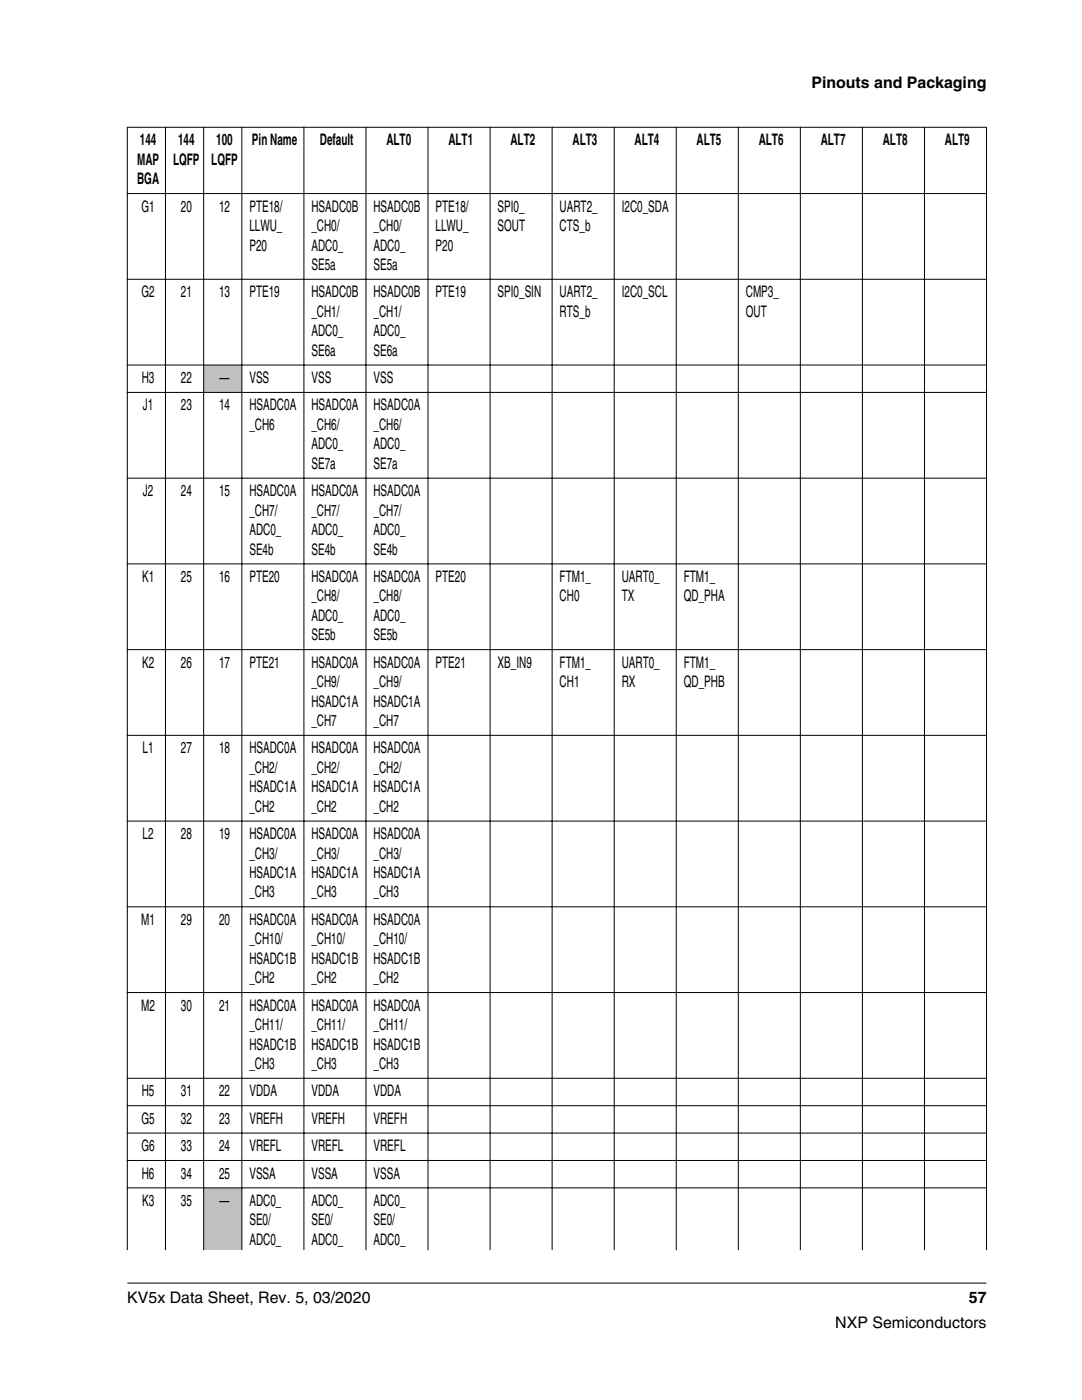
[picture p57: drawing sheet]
<svg xmlns="http://www.w3.org/2000/svg" width="216mm" height="279mm" viewBox="0 0 216 279" stroke-linecap="round" stroke-linejoin="round" font-family="sans-serif">
<defs><g id="words">
<g font-size="3.2">
<text x="161.9" y="17.5">Pinouts and Packaging</text>
<text x="27.9" y="29">144</text>
<text x="35.5" y="29">144</text>
<text x="43.1" y="29">100</text>
<text x="50.3" y="29">Pin Name</text>
<text x="63.8" y="29">Default</text>
<text x="77.1" y="29">ALT0</text>
<text x="89.5" y="29">ALT1</text>
<text x="101.9" y="29">ALT2</text>
<text x="114.2" y="29">ALT3</text>
<text x="126.6" y="29">ALT4</text>
<text x="139" y="29">ALT5</text>
<text x="151.4" y="29">ALT6</text>
<text x="163.8" y="29">ALT7</text>
<text x="176.1" y="29">ALT8</text>
<text x="188.5" y="29">ALT9</text>
<text x="27.4" y="32.9">MAP</text>
<text x="34.5" y="32.9">LQFP</text>
<text x="42.2" y="32.9">LQFP</text>
<text x="27.4" y="36.8">BGA</text>
<text x="28.2" y="42.2">G1</text>
<text x="36.1" y="42.2">20</text>
<text x="43.7" y="42.2">12</text>
<text x="49.8" y="42.2">PTE18/</text>
<text x="49.8" y="46.1">LLWU_</text>
<text x="62.1" y="42.2">HSADC0B</text>
<text x="62.1" y="46.1">_CH0/</text>
<text x="74.5" y="42.2">HSADC0B</text>
<text x="74.5" y="46.1">_CH0/</text>
<text x="86.9" y="42.2">PTE18/</text>
<text x="86.9" y="46.1">LLWU_</text>
<text x="99.3" y="42.2">SPI0_</text>
<text x="99.3" y="46.1">SOUT</text>
<text x="111.7" y="42.2">UART2_</text>
<text x="111.7" y="46.1">CTS_b</text>
<text x="124.1" y="42.2">I2C0_SDA</text>
<text x="49.8" y="50">P20</text>
<text x="62.1" y="50">ADC0_</text>
<text x="62.1" y="53.9">SE5a</text>
<text x="74.5" y="50">ADC0_</text>
<text x="74.5" y="53.9">SE5a</text>
<text x="86.9" y="50">P20</text>
<text x="28.2" y="59.3">G2</text>
<text x="36.1" y="59.3">21</text>
<text x="43.7" y="59.3">13</text>
<text x="49.8" y="59.3">PTE19</text>
<text x="62.1" y="59.3">HSADC0B</text>
<text x="74.5" y="59.3">HSADC0B</text>
<text x="86.9" y="59.3">PTE19</text>
<text x="99.3" y="59.3">SPI0_SIN</text>
<text x="111.7" y="59.3">UART2_</text>
<text x="124.1" y="59.3">I2C0_SCL</text>
<text x="148.8" y="59.3">CMP3_</text>
<text x="62.1" y="63.2">_CH1/</text>
<text x="74.5" y="63.2">_CH1/</text>
<text x="111.7" y="63.2">RTS_b</text>
<text x="148.8" y="63.2">OUT</text>
<text x="62.1" y="67.1">ADC0_</text>
<text x="62.1" y="71">SE6a</text>
<text x="74.5" y="67.1">ADC0_</text>
<text x="74.5" y="71">SE6a</text>
<text x="28.3" y="76.5">H3</text>
<text x="36.1" y="76.5">22</text>
<text x="43.8" y="76.5">—</text>
<text x="49.8" y="76.5">VSS</text>
<text x="62.1" y="76.5">VSS</text>
<text x="74.5" y="76.5">VSS</text>
<text x="28.5" y="81.9">J1</text>
<text x="36.1" y="81.9">23</text>
<text x="43.7" y="81.9">14</text>
<text x="49.8" y="81.9">HSADC0A</text>
<text x="62.1" y="81.9">HSADC0A</text>
<text x="74.5" y="81.9">HSADC0A</text>
<text x="49.8" y="85.8">_CH6</text>
<text x="62.1" y="85.8">_CH6/</text>
<text x="62.1" y="89.7">ADC0_</text>
<text x="74.5" y="85.8">_CH6/</text>
<text x="74.5" y="89.7">ADC0_</text>
<text x="62.1" y="93.6">SE7a</text>
<text x="74.5" y="93.6">SE7a</text>
<text x="28.5" y="99">J2</text>
<text x="36.1" y="99">24</text>
<text x="43.7" y="99">15</text>
<text x="49.8" y="99">HSADC0A</text>
<text x="62.1" y="99">HSADC0A</text>
<text x="74.5" y="99">HSADC0A</text>
<text x="49.8" y="102.9">_CH7/</text>
<text x="49.8" y="106.8">ADC0_</text>
<text x="62.1" y="102.9">_CH7/</text>
<text x="62.1" y="106.8">ADC0_</text>
<text x="74.5" y="102.9">_CH7/</text>
<text x="74.5" y="106.8">ADC0_</text>
<text x="49.8" y="110.7">SE4b</text>
<text x="62.1" y="110.7">SE4b</text>
<text x="74.5" y="110.7">SE4b</text>
<text x="28.3" y="116.1">K1</text>
<text x="36.1" y="116.1">25</text>
<text x="43.7" y="116.1">16</text>
<text x="49.8" y="116.1">PTE20</text>
<text x="62.1" y="116.1">HSADC0A</text>
<text x="74.5" y="116.1">HSADC0A</text>
<text x="86.9" y="116.1">PTE20</text>
<text x="111.7" y="116.1">FTM1_</text>
<text x="124.1" y="116.1">UART0_</text>
<text x="136.4" y="116.1">FTM1_</text>
<text x="62.1" y="120">_CH8/</text>
<text x="62.1" y="123.9">ADC0_</text>
<text x="74.5" y="120">_CH8/</text>
<text x="74.5" y="123.9">ADC0_</text>
<text x="111.7" y="120">CH0</text>
<text x="124.1" y="120">TX</text>
<text x="136.4" y="120">QD_PHA</text>
<text x="62.1" y="127.8">SE5b</text>
<text x="74.5" y="127.8">SE5b</text>
<text x="28.3" y="133.3">K2</text>
<text x="36.1" y="133.3">26</text>
<text x="43.7" y="133.3">17</text>
<text x="49.8" y="133.3">PTE21</text>
<text x="62.1" y="133.3">HSADC0A</text>
<text x="62.1" y="137.1">_CH9/</text>
<text x="74.5" y="133.3">HSADC0A</text>
<text x="74.5" y="137.1">_CH9/</text>
<text x="86.9" y="133.3">PTE21</text>
<text x="99.3" y="133.3">XB_IN9</text>
<text x="111.7" y="133.3">FTM1_</text>
<text x="111.7" y="137.1">CH1</text>
<text x="124.1" y="133.3">UART0_</text>
<text x="124.1" y="137.1">RX</text>
<text x="136.4" y="133.3">FTM1_</text>
<text x="136.4" y="137.1">QD_PHB</text>
<text x="62.1" y="141">HSADC1A</text>
<text x="74.5" y="141">HSADC1A</text>
<text x="62.1" y="144.9">_CH7</text>
<text x="74.5" y="144.9">_CH7</text>
<text x="28.5" y="150.4">L1</text>
<text x="36.1" y="150.4">27</text>
<text x="43.7" y="150.4">18</text>
<text x="49.8" y="150.4">HSADC0A</text>
<text x="49.8" y="154.2">_CH2/</text>
<text x="62.1" y="150.4">HSADC0A</text>
<text x="62.1" y="154.2">_CH2/</text>
<text x="74.5" y="150.4">HSADC0A</text>
<text x="74.5" y="154.2">_CH2/</text>
<text x="49.8" y="158.1">HSADC1A</text>
<text x="62.1" y="158.1">HSADC1A</text>
<text x="74.5" y="158.1">HSADC1A</text>
<text x="28.5" y="167.5">L2</text>
<text x="36.1" y="167.5">28</text>
<text x="43.7" y="167.5">19</text>
<text x="49.8" y="162">_CH2</text>
<text x="49.8" y="167.5">HSADC0A</text>
<text x="62.1" y="162">_CH2</text>
<text x="62.1" y="167.5">HSADC0A</text>
<text x="74.5" y="162">_CH2</text>
<text x="74.5" y="167.5">HSADC0A</text>
<text x="49.8" y="171.4">_CH3/</text>
<text x="62.1" y="171.4">_CH3/</text>
<text x="74.5" y="171.4">_CH3/</text>
<text x="49.8" y="175.2">HSADC1A</text>
<text x="49.8" y="179.1">_CH3</text>
<text x="62.1" y="175.2">HSADC1A</text>
<text x="62.1" y="179.1">_CH3</text>
<text x="74.5" y="175.2">HSADC1A</text>
<text x="74.5" y="179.1">_CH3</text>
<text x="28.2" y="184.6">M1</text>
<text x="36.1" y="184.6">29</text>
<text x="43.7" y="184.6">20</text>
<text x="49.8" y="184.6">HSADC0A</text>
<text x="62.1" y="184.6">HSADC0A</text>
<text x="74.5" y="184.6">HSADC0A</text>
<text x="49.8" y="188.5">_CH10/</text>
<text x="62.1" y="188.5">_CH10/</text>
<text x="74.5" y="188.5">_CH10/</text>
<text x="49.8" y="192.3">HSADC1B</text>
<text x="49.8" y="196.2">_CH2</text>
<text x="62.1" y="192.3">HSADC1B</text>
<text x="62.1" y="196.2">_CH2</text>
<text x="74.5" y="192.3">HSADC1B</text>
<text x="74.5" y="196.2">_CH2</text>
<text x="28.2" y="201.7">M2</text>
<text x="36.1" y="201.7">30</text>
<text x="43.7" y="201.7">21</text>
<text x="49.8" y="201.7">HSADC0A</text>
<text x="62.1" y="201.7">HSADC0A</text>
<text x="74.5" y="201.7">HSADC0A</text>
<text x="49.8" y="205.6">_CH11/</text>
<text x="49.8" y="209.5">HSADC1B</text>
<text x="62.1" y="205.6">_CH11/</text>
<text x="62.1" y="209.5">HSADC1B</text>
<text x="74.5" y="205.6">_CH11/</text>
<text x="74.5" y="209.5">HSADC1B</text>
<text x="49.8" y="213.3">_CH3</text>
<text x="62.1" y="213.3">_CH3</text>
<text x="74.5" y="213.3">_CH3</text>
<text x="28.3" y="218.8">H5</text>
<text x="36.1" y="218.8">31</text>
<text x="43.7" y="218.8">22</text>
<text x="49.8" y="218.8">VDDA</text>
<text x="62.1" y="218.8">VDDA</text>
<text x="74.5" y="218.8">VDDA</text>
<text x="28.2" y="224.3">G5</text>
<text x="36.1" y="224.3">32</text>
<text x="43.7" y="224.3">23</text>
<text x="49.8" y="224.3">VREFH</text>
<text x="62.1" y="224.3">VREFH</text>
<text x="74.5" y="224.3">VREFH</text>
<text x="28.2" y="229.7">G6</text>
<text x="36.1" y="229.7">33</text>
<text x="43.7" y="229.7">24</text>
<text x="49.8" y="229.7">VREFL</text>
<text x="62.1" y="229.7">VREFL</text>
<text x="74.5" y="229.7">VREFL</text>
<text x="28.3" y="235.2">H6</text>
<text x="36.1" y="235.2">34</text>
<text x="43.7" y="235.2">25</text>
<text x="49.8" y="235.2">VSSA</text>
<text x="62.1" y="235.2">VSSA</text>
<text x="74.5" y="235.2">VSSA</text>
<text x="28.3" y="240.7">K3</text>
<text x="36.1" y="240.7">35</text>
<text x="43.8" y="240.7">—</text>
<text x="49.8" y="240.7">ADC0_</text>
<text x="49.8" y="244.6">SE0/</text>
<text x="62.1" y="240.7">ADC0_</text>
<text x="62.1" y="244.6">SE0/</text>
<text x="74.5" y="240.7">ADC0_</text>
<text x="74.5" y="244.6">SE0/</text>
<text x="49.8" y="248.4">ADC0_</text>
<text x="62.1" y="248.4">ADC0_</text>
<text x="74.5" y="248.4">ADC0_</text>
<text x="25.4" y="260">KV5x Data Sheet, Rev. 5, 03/2020</text>
<text x="193.3" y="260">57</text>
<text x="166.7" y="265">NXP Semiconductors</text>
</g>
</g></defs>
<g fill="#c0c0c0">
<path d="M40.7 72.9h7.5v5.3h-7.5z" fill-rule="evenodd"/>
<path d="M40.7 237.2h7.5v12.3h-7.5z" fill-rule="evenodd"/>
</g>
<g fill="none" stroke="#000" stroke-width=".2">
<path d="M25.3 25.4h171.6M25.3 38.6h171.6M25.4 25.3v224.2M33 25.3v224.2M40.6 25.3v224.2M48.3 25.3v224.2M60.6 25.3v224.2M73 25.3v224.2M85.4 25.3v224.2M97.8 25.3v224.2M110.2 25.3v224.2M122.6 25.3v224.2"/>
<path d="M134.9 25.3v224.2M147.3 25.3v224.2M159.7 25.3v224.2M172.1 25.3v224.2M184.5 25.3v224.2M196.9 25.3v224.2M25.3 55.7h171.6M25.3 72.8h171.6M25.3 78.3h171.6M25.3 95.4h171.6M25.3 112.5h171.6M25.3 129.6h171.6"/>
<path d="M25.3 146.8h171.6M25.3 163.9h171.6M25.3 181h171.6M25.3 198.1h171.6M25.3 215.2h171.6M25.3 220.7h171.6M25.3 226.1h171.6M25.3 231.6h171.6M25.3 237.1h171.6M25.4 256.1h171.4"/>
</g>
<use href="#words"/>
</svg>
